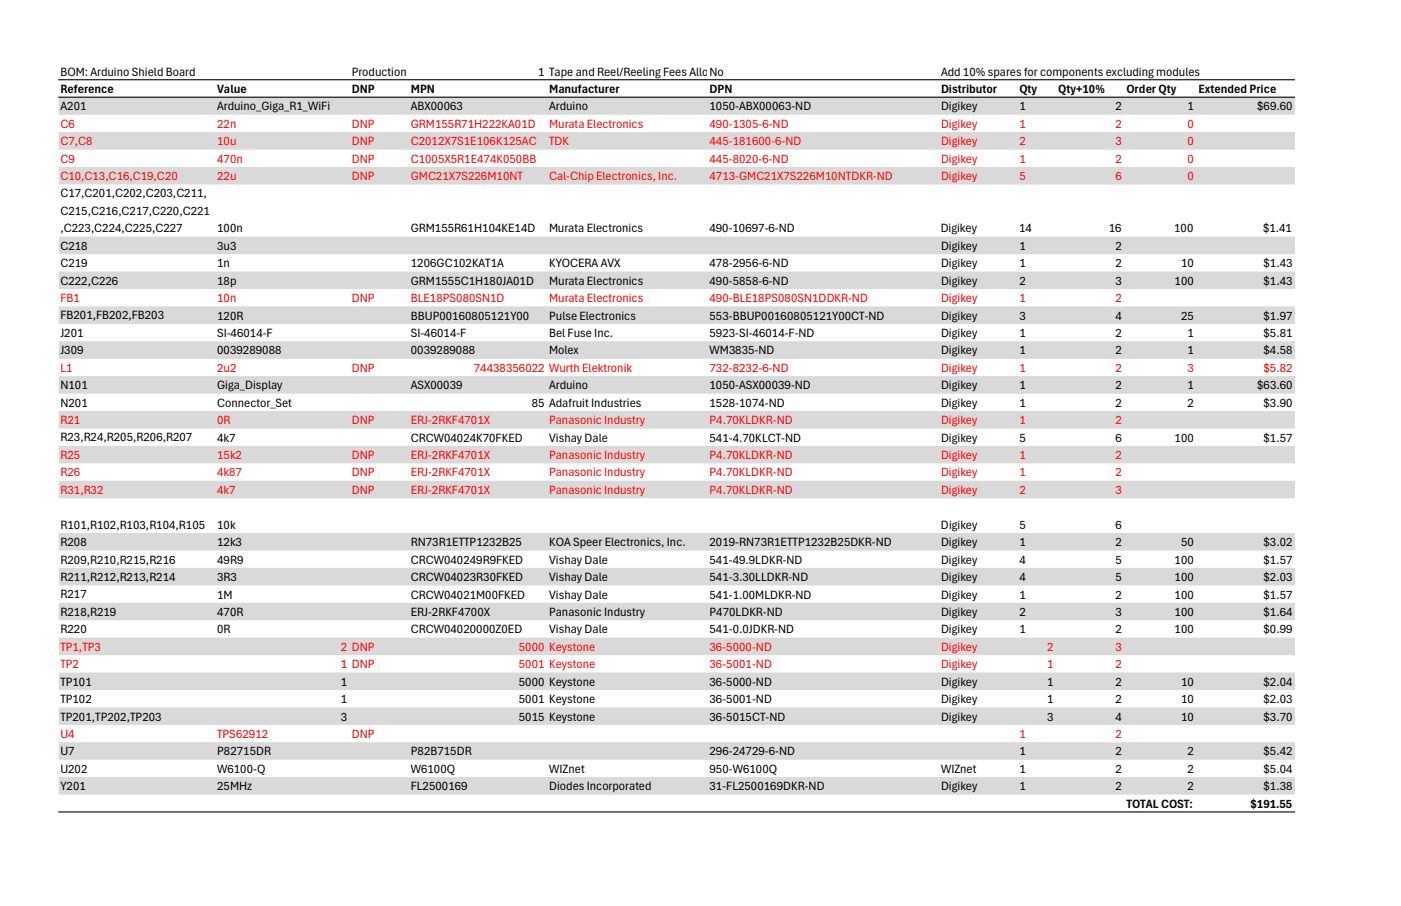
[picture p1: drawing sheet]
<svg xmlns="http://www.w3.org/2000/svg" width="432mm" height="279mm" viewBox="0 0 432 279" stroke-linecap="round" stroke-linejoin="round" font-family="sans-serif">
<defs><g id="words">
<g font-size="3.9">
<text x="18.6" y="23.3">BOM: Arduino Shield Board</text>
<text x="108.4" y="23.3">Production Quantity:</text>
<text x="165.9" y="23.3">1 Tape and Reel/Reeling Fees Allowable?</text>
<text x="218.7" y="23.3">No</text>
<text x="290" y="23.3">Add 10% spares for components excluding modules</text>
<text x="18.6" y="28.7">Reference</text>
<text x="66.9" y="28.7">Value</text>
<text x="108.4" y="28.7">DNP</text>
<text x="126.6" y="28.7">MPN</text>
<text x="169.2" y="28.7">Manufacturer</text>
<text x="218.7" y="28.7">DPN</text>
<text x="290" y="28.7">Distributor</text>
<text x="314.2" y="28.7">Qty</text>
<text x="326.1" y="28.7">Qty+10%</text>
<text x="347.2" y="28.7">Order Qty</text>
<text x="369.4" y="28.7">Extended Price</text>
<text x="18.6" y="34">A201</text>
<text x="66.9" y="34">Arduino_Giga_R1_WiFi</text>
<text x="126.6" y="34">ABX00063</text>
<text x="169.2" y="34">Arduino</text>
<text x="218.7" y="34">1050-ABX00063-ND</text>
<text x="290" y="34">Digikey</text>
<text x="314.2" y="34">1</text>
<text x="343.8" y="34">2</text>
<text x="366" y="34">1</text>
<text x="387.4" y="34">$69.60</text>
<text x="18.6" y="60.9">C17,C201,C202,C203,C211,</text>
<text x="18.6" y="66.3">C215,C216,C217,C220,C221</text>
<text x="18.6" y="71.6">,C223,C224,C225,C227</text>
<text x="66.9" y="71.7">100n</text>
<text x="126.6" y="71.7">GRM155R61H104KE14D</text>
<text x="169.2" y="71.7">Murata Electronics</text>
<text x="218.6" y="71.7">490-10697-6-ND</text>
<text x="289.9" y="71.7">Digikey</text>
<text x="314.1" y="71.7">14</text>
<text x="341.7" y="71.7">16</text>
<text x="361.9" y="71.7">100</text>
<text x="389.3" y="71.7">$1.41</text>
<text x="18.6" y="77">C218</text>
<text x="66.9" y="77">3u3</text>
<text x="290" y="77">Digikey</text>
<text x="314.2" y="77">1</text>
<text x="343.8" y="77">2</text>
<text x="18.6" y="82.4">C219</text>
<text x="66.9" y="82.4">1n</text>
<text x="126.6" y="82.4">1206GC102KAT1A</text>
<text x="169.2" y="82.4">KYOCERA AVX</text>
<text x="218.7" y="82.4">478-2956-6-ND</text>
<text x="290" y="82.4">Digikey</text>
<text x="314.2" y="82.4">1</text>
<text x="343.8" y="82.4">2</text>
<text x="364" y="82.4">10</text>
<text x="389.4" y="82.4">$1.43</text>
<text x="18.6" y="87.8">C222,C226</text>
<text x="66.9" y="87.8">18p</text>
<text x="126.6" y="87.8">GRM1555C1H180JA01D</text>
<text x="169.2" y="87.8">Murata Electronics</text>
<text x="218.7" y="87.8">490-5858-6-ND</text>
<text x="290" y="87.8">Digikey</text>
<text x="314.2" y="87.8">2</text>
<text x="343.8" y="87.8">3</text>
<text x="362" y="87.8">100</text>
<text x="389.4" y="87.8">$1.43</text>
<text x="18.6" y="98.5">FB201,FB202,FB203</text>
<text x="66.9" y="98.6">120R</text>
<text x="126.6" y="98.6">BBUP00160805121Y00</text>
<text x="169.2" y="98.6">Pulse Electronics</text>
<text x="218.7" y="98.6">553-BBUP00160805121Y00CT-ND</text>
<text x="290" y="98.6">Digikey</text>
<text x="314.2" y="98.6">3</text>
<text x="343.8" y="98.6">4</text>
<text x="364" y="98.6">25</text>
<text x="389.4" y="98.6">$1.97</text>
<text x="18.6" y="103.9">J201</text>
<text x="66.9" y="103.9">SI-46014-F</text>
<text x="126.6" y="103.9">SI-46014-F</text>
<text x="169.2" y="103.9">Bel Fuse Inc.</text>
<text x="218.7" y="103.9">5923-SI-46014-F-ND</text>
<text x="290" y="103.9">Digikey</text>
<text x="314.2" y="103.9">1</text>
<text x="343.8" y="103.9">2</text>
<text x="366" y="103.9">1</text>
<text x="389.4" y="103.9">$5.81</text>
<text x="18.6" y="109.3">J309</text>
<text x="66.9" y="109.3">0039289088</text>
<text x="126.6" y="109.3">0039289088</text>
<text x="169.2" y="109.3">Molex</text>
<text x="218.7" y="109.3">WM3835-ND</text>
<text x="290" y="109.3">Digikey</text>
<text x="314.2" y="109.3">1</text>
<text x="343.8" y="109.3">2</text>
<text x="366" y="109.3">1</text>
<text x="389.4" y="109.3">$4.58</text>
<text x="18.6" y="120">N101</text>
<text x="18.6" y="125.4">N201</text>
<text x="66.9" y="120.1">Giga_Display</text>
<text x="66.9" y="125.4">Connector_Set</text>
<text x="126.6" y="120.1">ASX00039</text>
<text x="163.9" y="125.4">85 Adafruit Industries</text>
<text x="169.2" y="120.1">Arduino</text>
<text x="218.7" y="120.1">1050-ASX00039-ND</text>
<text x="218.7" y="125.4">1528-1074-ND</text>
<text x="290" y="120.1">Digikey</text>
<text x="290" y="125.4">Digikey</text>
<text x="314.2" y="120.1">1</text>
<text x="314.2" y="125.4">1</text>
<text x="343.8" y="120.1">2</text>
<text x="343.8" y="125.4">2</text>
<text x="366" y="120.1">1</text>
<text x="366" y="125.4">2</text>
<text x="387.4" y="120.1">$63.60</text>
<text x="389.4" y="125.4">$3.90</text>
<text x="18.6" y="136.1">R23,R24,R205,R206,R207</text>
<text x="66.9" y="136.2">4k7</text>
<text x="126.6" y="136.2">CRCW04024K70FKED</text>
<text x="169.2" y="136.2">Vishay Dale</text>
<text x="218.7" y="136.2">541-4.70KLCT-ND</text>
<text x="290" y="136.2">Digikey</text>
<text x="314.2" y="136.2">5</text>
<text x="343.8" y="136.2">6</text>
<text x="362" y="136.2">100</text>
<text x="389.4" y="136.2">$1.57</text>
<text x="18.6" y="163">R101,R102,R103,R104,R105</text>
<text x="66.9" y="163.1">10k</text>
<text x="290" y="163.1">Digikey</text>
<text x="314.2" y="163.1">5</text>
<text x="343.8" y="163.1">6</text>
<text x="18.6" y="168.4">R208</text>
<text x="18.6" y="173.8">R209,R210,R215,R216</text>
<text x="66.9" y="168.4">12k3</text>
<text x="66.9" y="173.8">49R9</text>
<text x="126.6" y="168.4">RN73R1ETTP1232B25</text>
<text x="126.6" y="173.8">CRCW040249R9FKED</text>
<text x="169.2" y="168.4">KOA Speer Electronics, Inc.</text>
<text x="169.2" y="173.8">Vishay Dale</text>
<text x="218.7" y="168.4">2019-RN73R1ETTP1232B25DKR-ND</text>
<text x="218.7" y="173.8">541-49.9LDKR-ND</text>
<text x="290" y="168.4">Digikey</text>
<text x="290" y="173.8">Digikey</text>
<text x="314.2" y="168.4">1</text>
<text x="314.2" y="173.8">4</text>
<text x="343.8" y="168.4">2</text>
<text x="343.8" y="173.8">5</text>
<text x="362" y="173.8">100</text>
<text x="364" y="168.4">50</text>
<text x="389.4" y="168.4">$3.02</text>
<text x="389.4" y="173.8">$1.57</text>
<text x="18.6" y="179.2">R211,R212,R213,R214</text>
<text x="66.9" y="179.2">3R3</text>
<text x="126.6" y="179.2">CRCW04023R30FKED</text>
<text x="169.2" y="179.2">Vishay Dale</text>
<text x="218.7" y="179.2">541-3.30LLDKR-ND</text>
<text x="290" y="179.2">Digikey</text>
<text x="314.2" y="179.2">4</text>
<text x="343.8" y="179.2">5</text>
<text x="362" y="179.2">100</text>
<text x="389.4" y="179.2">$2.03</text>
<text x="18.6" y="184.5">R217</text>
<text x="66.9" y="184.6">1M</text>
<text x="126.6" y="184.6">CRCW04021M00FKED</text>
<text x="169.2" y="184.6">Vishay Dale</text>
<text x="218.7" y="184.6">541-1.00MLDKR-ND</text>
<text x="290" y="184.6">Digikey</text>
<text x="314.2" y="184.6">1</text>
<text x="343.8" y="184.6">2</text>
<text x="362" y="184.6">100</text>
<text x="389.4" y="184.6">$1.57</text>
<text x="18.6" y="189.9">R218,R219</text>
<text x="66.9" y="189.9">470R</text>
<text x="126.6" y="189.9">ERJ-2RKF4700X</text>
<text x="169.2" y="189.9">Panasonic Industry</text>
<text x="218.7" y="189.9">P470LDKR-ND</text>
<text x="290" y="189.9">Digikey</text>
<text x="314.2" y="189.9">2</text>
<text x="343.8" y="189.9">3</text>
<text x="362" y="189.9">100</text>
<text x="389.4" y="189.9">$1.64</text>
<text x="18.6" y="195.3">R220</text>
<text x="66.9" y="195.3">0R</text>
<text x="126.6" y="195.3">CRCW04020000Z0ED</text>
<text x="169.2" y="195.3">Vishay Dale</text>
<text x="218.7" y="195.3">541-0.0JDKR-ND</text>
<text x="290" y="195.3">Digikey</text>
<text x="314.2" y="195.3">1</text>
<text x="343.8" y="195.3">2</text>
<text x="362" y="195.3">100</text>
<text x="389.4" y="195.3">$0.99</text>
<text x="18.6" y="211.5">TP101</text>
<text x="105.1" y="211.5">1</text>
<text x="159.9" y="211.5">5000 Keystone</text>
<text x="218.7" y="211.5">36-5000-ND</text>
<text x="290" y="211.5">Digikey</text>
<text x="322.8" y="211.5">1</text>
<text x="343.8" y="211.5">2</text>
<text x="364" y="211.5">10</text>
<text x="389.4" y="211.5">$2.04</text>
<text x="18.6" y="216.8">TP102</text>
<text x="105.1" y="216.8">1</text>
<text x="159.9" y="216.8">5001 Keystone</text>
<text x="218.7" y="216.8">36-5001-ND</text>
<text x="290" y="216.8">Digikey</text>
<text x="322.8" y="216.8">1</text>
<text x="343.8" y="216.8">2</text>
<text x="364" y="216.8">10</text>
<text x="389.4" y="216.8">$2.03</text>
<text x="18.6" y="222.2">TP201,TP202,TP203</text>
<text x="105.1" y="222.2">3</text>
<text x="159.9" y="222.2">5015 Keystone</text>
<text x="218.7" y="222.2">36-5015CT-ND</text>
<text x="290" y="222.2">Digikey</text>
<text x="322.8" y="222.2">3</text>
<text x="343.8" y="222.2">4</text>
<text x="364" y="222.2">10</text>
<text x="389.4" y="222.2">$3.70</text>
<text x="18.6" y="232.9">U7</text>
<text x="66.9" y="233">P82715DR</text>
<text x="126.6" y="233">P82B715DR</text>
<text x="218.7" y="233">296-24729-6-ND</text>
<text x="314.2" y="233">1</text>
<text x="343.8" y="233">2</text>
<text x="366" y="233">2</text>
<text x="389.4" y="233">$5.42</text>
<text x="18.6" y="238.3">U202</text>
<text x="66.9" y="238.3">W6100-Q</text>
<text x="126.6" y="238.3">W6100Q</text>
<text x="169.2" y="238.3">WIZnet</text>
<text x="218.7" y="238.3">950-W6100Q</text>
<text x="290" y="238.3">WIZnet</text>
<text x="314.2" y="238.3">1</text>
<text x="343.8" y="238.3">2</text>
<text x="366" y="238.3">2</text>
<text x="389.4" y="238.3">$5.04</text>
<text x="18.6" y="243.7">Y201</text>
<text x="66.9" y="243.7">25MHz</text>
<text x="126.6" y="243.7">FL2500169</text>
<text x="169.2" y="243.7">Diodes Incorporated</text>
<text x="218.7" y="243.7">31-FL2500169DKR-ND</text>
<text x="290" y="243.7">Digikey</text>
<text x="314.2" y="243.7">1</text>
<text x="343.8" y="243.7">2</text>
<text x="366" y="243.7">2</text>
<text x="389.4" y="243.7">$1.38</text>
<text x="347.2" y="249.1">TOTAL COST:</text>
<text x="385.4" y="249.1">$191.55</text>
</g>
<g font-size="3.9" fill="#f00">
<text x="18.6" y="39.4">C6</text>
<text x="66.9" y="39.4">22n</text>
<text x="108.4" y="39.4">DNP</text>
<text x="126.6" y="39.4">GRM155R71H222KA01D</text>
<text x="169.2" y="39.4">Murata Electronics</text>
<text x="218.7" y="39.4">490-1305-6-ND</text>
<text x="290" y="39.4">Digikey</text>
<text x="314.2" y="39.4">1</text>
<text x="343.8" y="39.4">2</text>
<text x="366" y="39.4">0</text>
<text x="18.6" y="44.7">C7,C8</text>
<text x="66.9" y="44.8">10u</text>
<text x="108.4" y="44.8">DNP</text>
<text x="126.6" y="44.8">C2012X7S1E106K125AC</text>
<text x="169.2" y="44.8">TDK</text>
<text x="218.7" y="44.8">445-181600-6-ND</text>
<text x="290" y="44.8">Digikey</text>
<text x="314.2" y="44.8">2</text>
<text x="343.8" y="44.8">3</text>
<text x="366" y="44.8">0</text>
<text x="18.6" y="50.1">C9</text>
<text x="66.9" y="50.2">470n</text>
<text x="108.4" y="50.2">DNP</text>
<text x="126.6" y="50.2">C1005X5R1E474K050BB</text>
<text x="218.7" y="50.2">445-8020-6-ND</text>
<text x="290" y="50.2">Digikey</text>
<text x="314.2" y="50.2">1</text>
<text x="343.8" y="50.2">2</text>
<text x="366" y="50.2">0</text>
<text x="18.6" y="55.5">C10,C13,C16,C19,C20</text>
<text x="66.9" y="55.5">22u</text>
<text x="108.4" y="55.5">DNP</text>
<text x="126.6" y="55.5">GMC21X7S226M10NT</text>
<text x="169.2" y="55.5">Cal-Chip Electronics, Inc.</text>
<text x="218.7" y="55.5">4713-GMC21X7S226M10NTDKR-ND</text>
<text x="290" y="55.5">Digikey</text>
<text x="314.2" y="55.5">5</text>
<text x="343.8" y="55.5">6</text>
<text x="366" y="55.5">0</text>
<text x="18.6" y="93.1">FB1</text>
<text x="66.9" y="93.2">10n</text>
<text x="108.4" y="93.2">DNP</text>
<text x="126.6" y="93.2">BLE18PS080SN1D</text>
<text x="169.2" y="93.2">Murata Electronics</text>
<text x="218.7" y="93.2">490-BLE18PS080SN1DDKR-ND</text>
<text x="290" y="93.2">Digikey</text>
<text x="314.2" y="93.2">1</text>
<text x="343.8" y="93.2">2</text>
<text x="18.6" y="114.6">L1</text>
<text x="66.9" y="114.7">2u2</text>
<text x="108.4" y="114.7">DNP</text>
<text x="146" y="114.7">74438356022 Wurth Elektronik</text>
<text x="218.7" y="114.7">732-8232-6-ND</text>
<text x="290" y="114.7">Digikey</text>
<text x="314.2" y="114.7">1</text>
<text x="343.8" y="114.7">2</text>
<text x="366" y="114.7">3</text>
<text x="389.4" y="114.7">$5.82</text>
<text x="18.6" y="130.8">R21</text>
<text x="66.9" y="130.8">0R</text>
<text x="108.4" y="130.8">DNP</text>
<text x="126.6" y="130.8">ERJ-2RKF4701X</text>
<text x="169.2" y="130.8">Panasonic Industry</text>
<text x="218.7" y="130.8">P4.70KLDKR-ND</text>
<text x="290" y="130.8">Digikey</text>
<text x="314.2" y="130.8">1</text>
<text x="343.8" y="130.8">2</text>
<text x="18.6" y="141.5">R25</text>
<text x="66.9" y="141.6">15k2</text>
<text x="108.4" y="141.6">DNP</text>
<text x="126.6" y="141.6">ERJ-2RKF4701X</text>
<text x="169.2" y="141.6">Panasonic Industry</text>
<text x="218.7" y="141.6">P4.70KLDKR-ND</text>
<text x="290" y="141.6">Digikey</text>
<text x="314.2" y="141.6">1</text>
<text x="343.8" y="141.6">2</text>
<text x="18.6" y="146.9">R26</text>
<text x="66.9" y="146.9">4k87</text>
<text x="108.4" y="146.9">DNP</text>
<text x="126.6" y="146.9">ERJ-2RKF4701X</text>
<text x="169.2" y="146.9">Panasonic Industry</text>
<text x="218.7" y="146.9">P4.70KLDKR-ND</text>
<text x="290" y="146.9">Digikey</text>
<text x="314.2" y="146.9">1</text>
<text x="343.8" y="146.9">2</text>
<text x="18.6" y="152.3">R31,R32</text>
<text x="66.9" y="152.3">4k7</text>
<text x="108.4" y="152.3">DNP</text>
<text x="126.6" y="152.3">ERJ-2RKF4701X</text>
<text x="169.2" y="152.3">Panasonic Industry</text>
<text x="218.7" y="152.3">P4.70KLDKR-ND</text>
<text x="290" y="152.3">Digikey</text>
<text x="314.2" y="152.3">2</text>
<text x="343.8" y="152.3">3</text>
<text x="18.6" y="200.7">TP1,TP3</text>
<text x="105.1" y="200.7">2 DNP</text>
<text x="159.9" y="200.7">5000 Keystone</text>
<text x="218.7" y="200.7">36-5000-ND</text>
<text x="290" y="200.7">Digikey</text>
<text x="322.8" y="200.7">2</text>
<text x="343.8" y="200.7">3</text>
<text x="18.6" y="206.1">TP2</text>
<text x="105.1" y="206.1">1 DNP</text>
<text x="159.9" y="206.1">5001 Keystone</text>
<text x="218.7" y="206.1">36-5001-ND</text>
<text x="290" y="206.1">Digikey</text>
<text x="322.8" y="206.1">1</text>
<text x="343.8" y="206.1">2</text>
<text x="18.6" y="227.5">U4</text>
<text x="66.9" y="227.6">TPS62912</text>
<text x="108.4" y="227.6">DNP</text>
<text x="314.2" y="227.6">1</text>
<text x="343.8" y="227.6">2</text>
</g>
</g></defs>
<path d="M18.1 30h381v5.4h-381zM18.1 40.7h381v5.4h-381zM18.1 51.5h381v5.4h-381zM18.1 73h381v5.4h-381zM18.1 83.7h381v5.5h-381zM18.1 94.5h381v5.4h-381zM18.1 105.2h381v5.5h-381zM18.1 116h381v5.4h-381zM18.1 126.7h381v5.5h-381zM18.1 137.5h381v5.4h-381zM18.1 148.3h381v5.4h-381zM18.1 164.4h381v5.4h-381zM18.1 175.1h381v5.5h-381zM18.1 185.9h381v5.4h-381zM18.1 196.6h381v5.5h-381zM18.1 207.4h381v5.4h-381zM18.1 218.1h381v5.5h-381zM18.1 228.9h381v5.4h-381zM18.1 239.6h381v5.5h-381z" fill-rule="evenodd" fill="#d9d9d9"/>
<path d="M17.9 24.4h381.2v.4h-381.2zM17.9 29.8h381.2v.3h-381.2zM17.9 250.2h381.2v.4h-381.2z" fill-rule="evenodd" fill="#000"/>
<use href="#words"/>
</svg>
